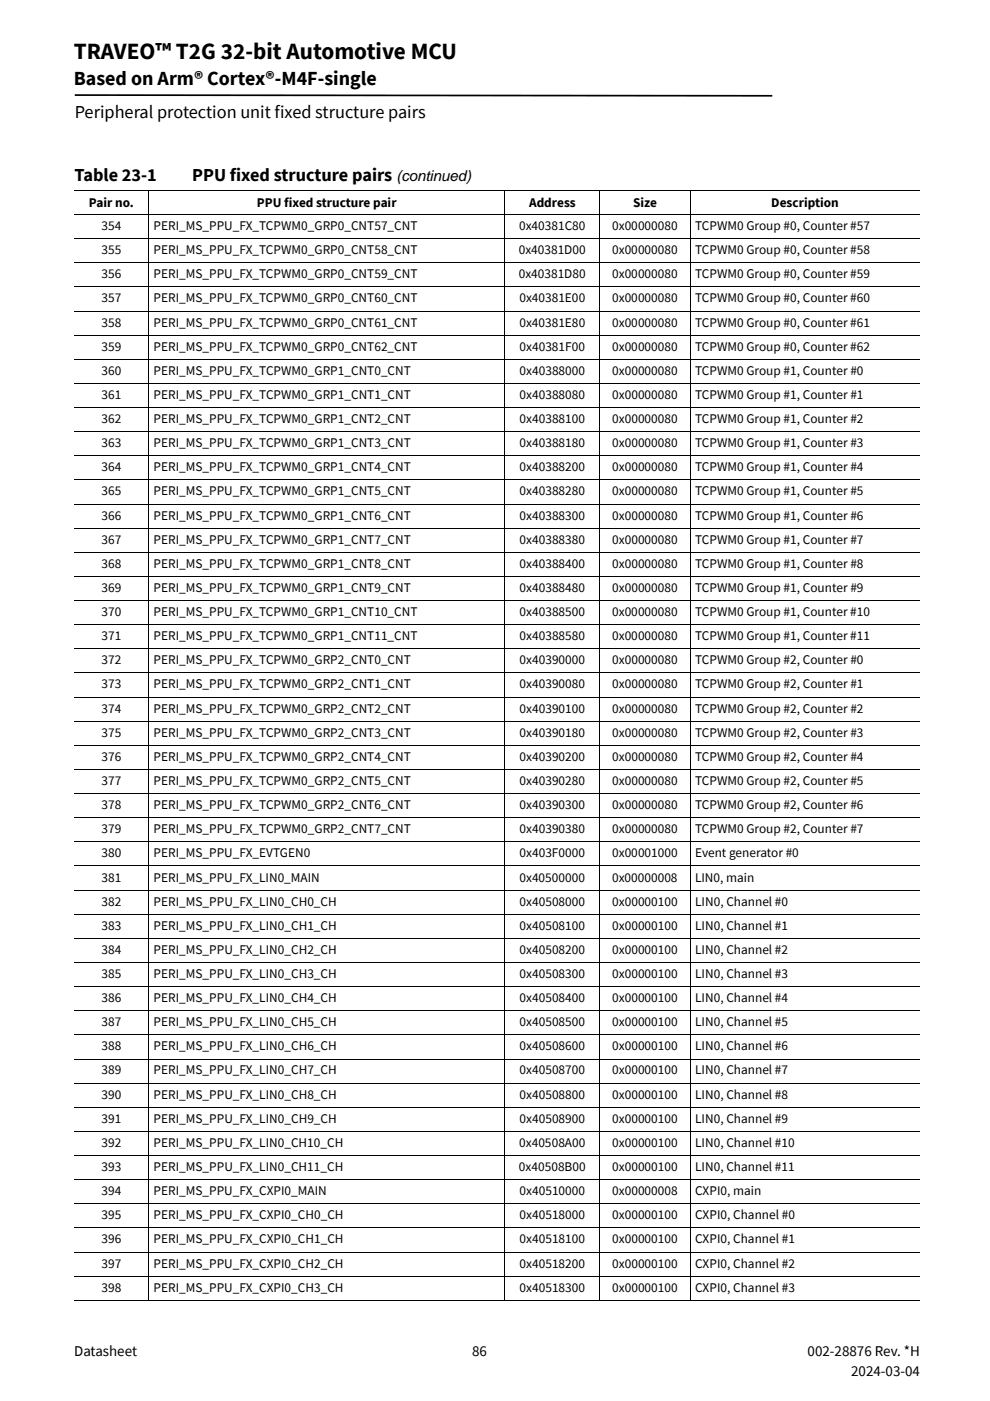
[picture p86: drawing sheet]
<svg xmlns="http://www.w3.org/2000/svg" width="210mm" height="297mm" viewBox="0 0 210 297" stroke-linecap="round" stroke-linejoin="round" font-family="sans-serif">
<defs><g id="words">
<text font-size="4.9" x="15.7" y="12.4">TRAVEO™ T2G 32-bit Automotive MCU</text>
<text font-size="4.2" x="15.7" y="18">Based on Arm® Cortex®-M4F-single</text>
<g font-size="3.9">
<text x="15.9" y="25">Peripheral protection unit fixed structure pairs</text>
<text x="15.8" y="38.4">Table 23-1</text>
<text x="40.8" y="38.4">PPU fixed structure pairs</text>
</g>
<g font-size="3.2">
<text x="84.1" y="38.4">(continued)</text>
<text x="15.7" y="287.5">Datasheet</text>
<text x="100.1" y="287.5">86</text>
<text x="171.2" y="287.5">002-28876 Rev. *H</text>
<text x="180.5" y="291.8">2024-03-04</text>
</g>
<g font-size="2.8">
<text x="18.9" y="43.8">Pair no.</text>
<text x="54.5" y="43.8">PPU fixed structure pair</text>
<text x="112.2" y="43.8">Address</text>
<text x="134.2" y="43.8">Size</text>
<text x="163.5" y="43.8">Description</text>
<text x="21.5" y="48.8">354</text>
<text x="21.5" y="53.9">355</text>
<text x="32.6" y="48.8">PERI_MS_PPU_FX_TCPWM0_GRP0_CNT57_CNT</text>
<text x="32.6" y="53.9">PERI_MS_PPU_FX_TCPWM0_GRP0_CNT58_CNT</text>
<text x="110" y="53.9">0x40381D00</text>
<text x="110" y="48.8">0x40381C80</text>
<text x="129.8" y="48.8">0x00000080</text>
<text x="129.8" y="53.9">0x00000080</text>
<text x="147.4" y="48.8">TCPWM0 Group #0, Counter #57</text>
<text x="147.4" y="53.9">TCPWM0 Group #0, Counter #58</text>
<text x="21.5" y="59">356</text>
<text x="32.6" y="59">PERI_MS_PPU_FX_TCPWM0_GRP0_CNT59_CNT</text>
<text x="110" y="59">0x40381D80</text>
<text x="129.8" y="59">0x00000080</text>
<text x="147.4" y="59">TCPWM0 Group #0, Counter #59</text>
<text x="21.5" y="64.1">357</text>
<text x="32.6" y="64.1">PERI_MS_PPU_FX_TCPWM0_GRP0_CNT60_CNT</text>
<text x="110.1" y="64.1">0x40381E00</text>
<text x="129.8" y="64.1">0x00000080</text>
<text x="147.4" y="64.1">TCPWM0 Group #0, Counter #60</text>
<text x="21.5" y="69.2">358</text>
<text x="32.6" y="69.2">PERI_MS_PPU_FX_TCPWM0_GRP0_CNT61_CNT</text>
<text x="110.1" y="69.2">0x40381E80</text>
<text x="129.8" y="69.2">0x00000080</text>
<text x="147.4" y="69.2">TCPWM0 Group #0, Counter #61</text>
<text x="21.5" y="74.4">359</text>
<text x="32.6" y="74.4">PERI_MS_PPU_FX_TCPWM0_GRP0_CNT62_CNT</text>
<text x="110.2" y="74.4">0x40381F00</text>
<text x="129.8" y="74.4">0x00000080</text>
<text x="147.4" y="74.4">TCPWM0 Group #0, Counter #62</text>
<text x="21.5" y="79.5">360</text>
<text x="32.6" y="79.5">PERI_MS_PPU_FX_TCPWM0_GRP1_CNT0_CNT</text>
<text x="110.1" y="79.5">0x40388000</text>
<text x="129.8" y="79.5">0x00000080</text>
<text x="147.4" y="79.5">TCPWM0 Group #1, Counter #0</text>
<text x="21.5" y="84.6">361</text>
<text x="21.5" y="89.7">362</text>
<text x="32.6" y="84.6">PERI_MS_PPU_FX_TCPWM0_GRP1_CNT1_CNT</text>
<text x="32.6" y="89.7">PERI_MS_PPU_FX_TCPWM0_GRP1_CNT2_CNT</text>
<text x="110.1" y="84.6">0x40388080</text>
<text x="110.1" y="89.7">0x40388100</text>
<text x="129.8" y="84.6">0x00000080</text>
<text x="129.8" y="89.7">0x00000080</text>
<text x="147.4" y="84.6">TCPWM0 Group #1, Counter #1</text>
<text x="147.4" y="89.7">TCPWM0 Group #1, Counter #2</text>
<text x="21.5" y="94.8">363</text>
<text x="32.6" y="94.8">PERI_MS_PPU_FX_TCPWM0_GRP1_CNT3_CNT</text>
<text x="110.1" y="94.8">0x40388180</text>
<text x="129.8" y="94.8">0x00000080</text>
<text x="147.4" y="94.8">TCPWM0 Group #1, Counter #3</text>
<text x="21.5" y="99.9">364</text>
<text x="32.6" y="99.9">PERI_MS_PPU_FX_TCPWM0_GRP1_CNT4_CNT</text>
<text x="110.1" y="99.9">0x40388200</text>
<text x="129.8" y="99.9">0x00000080</text>
<text x="147.4" y="99.9">TCPWM0 Group #1, Counter #4</text>
<text x="21.5" y="105">365</text>
<text x="32.6" y="105">PERI_MS_PPU_FX_TCPWM0_GRP1_CNT5_CNT</text>
<text x="110.1" y="105">0x40388280</text>
<text x="129.8" y="105">0x00000080</text>
<text x="147.4" y="105">TCPWM0 Group #1, Counter #5</text>
<text x="21.5" y="110.2">366</text>
<text x="32.6" y="110.2">PERI_MS_PPU_FX_TCPWM0_GRP1_CNT6_CNT</text>
<text x="110.1" y="110.2">0x40388300</text>
<text x="129.8" y="110.2">0x00000080</text>
<text x="147.4" y="110.2">TCPWM0 Group #1, Counter #6</text>
<text x="21.5" y="115.3">367</text>
<text x="32.6" y="115.3">PERI_MS_PPU_FX_TCPWM0_GRP1_CNT7_CNT</text>
<text x="110.1" y="115.3">0x40388380</text>
<text x="129.8" y="115.3">0x00000080</text>
<text x="147.4" y="115.3">TCPWM0 Group #1, Counter #7</text>
<text x="21.5" y="120.4">368</text>
<text x="21.5" y="125.5">369</text>
<text x="32.6" y="120.4">PERI_MS_PPU_FX_TCPWM0_GRP1_CNT8_CNT</text>
<text x="32.6" y="125.5">PERI_MS_PPU_FX_TCPWM0_GRP1_CNT9_CNT</text>
<text x="110.1" y="120.4">0x40388400</text>
<text x="110.1" y="125.5">0x40388480</text>
<text x="129.8" y="120.4">0x00000080</text>
<text x="129.8" y="125.5">0x00000080</text>
<text x="147.4" y="120.4">TCPWM0 Group #1, Counter #8</text>
<text x="147.4" y="125.5">TCPWM0 Group #1, Counter #9</text>
<text x="21.5" y="130.6">370</text>
<text x="32.6" y="130.6">PERI_MS_PPU_FX_TCPWM0_GRP1_CNT10_CNT</text>
<text x="110.2" y="130.6">0x40388500</text>
<text x="129.8" y="130.6">0x00000080</text>
<text x="147.4" y="130.6">TCPWM0 Group #1, Counter #10</text>
<text x="21.5" y="135.7">371</text>
<text x="32.6" y="135.7">PERI_MS_PPU_FX_TCPWM0_GRP1_CNT11_CNT</text>
<text x="110.2" y="135.7">0x40388580</text>
<text x="129.8" y="135.7">0x00000080</text>
<text x="147.4" y="135.7">TCPWM0 Group #1, Counter #11</text>
<text x="21.5" y="140.9">372</text>
<text x="32.6" y="140.9">PERI_MS_PPU_FX_TCPWM0_GRP2_CNT0_CNT</text>
<text x="110.1" y="140.9">0x40390000</text>
<text x="129.8" y="140.9">0x00000080</text>
<text x="147.4" y="140.9">TCPWM0 Group #2, Counter #0</text>
<text x="21.5" y="146">373</text>
<text x="32.6" y="146">PERI_MS_PPU_FX_TCPWM0_GRP2_CNT1_CNT</text>
<text x="110.1" y="146">0x40390080</text>
<text x="129.8" y="146">0x00000080</text>
<text x="147.4" y="146">TCPWM0 Group #2, Counter #1</text>
<text x="21.5" y="151.1">374</text>
<text x="32.6" y="151.1">PERI_MS_PPU_FX_TCPWM0_GRP2_CNT2_CNT</text>
<text x="110.1" y="151.1">0x40390100</text>
<text x="129.8" y="151.1">0x00000080</text>
<text x="147.4" y="151.1">TCPWM0 Group #2, Counter #2</text>
<text x="21.5" y="156.2">375</text>
<text x="21.5" y="161.3">376</text>
<text x="32.6" y="156.2">PERI_MS_PPU_FX_TCPWM0_GRP2_CNT3_CNT</text>
<text x="32.6" y="161.3">PERI_MS_PPU_FX_TCPWM0_GRP2_CNT4_CNT</text>
<text x="110.1" y="156.2">0x40390180</text>
<text x="110.1" y="161.3">0x40390200</text>
<text x="129.8" y="156.2">0x00000080</text>
<text x="129.8" y="161.3">0x00000080</text>
<text x="147.4" y="156.2">TCPWM0 Group #2, Counter #3</text>
<text x="147.4" y="161.3">TCPWM0 Group #2, Counter #4</text>
<text x="21.5" y="166.4">377</text>
<text x="32.6" y="166.4">PERI_MS_PPU_FX_TCPWM0_GRP2_CNT5_CNT</text>
<text x="110.1" y="166.4">0x40390280</text>
<text x="129.8" y="166.4">0x00000080</text>
<text x="147.4" y="166.4">TCPWM0 Group #2, Counter #5</text>
<text x="21.5" y="171.6">378</text>
<text x="32.6" y="171.6">PERI_MS_PPU_FX_TCPWM0_GRP2_CNT6_CNT</text>
<text x="110.1" y="171.6">0x40390300</text>
<text x="129.8" y="171.6">0x00000080</text>
<text x="147.4" y="171.6">TCPWM0 Group #2, Counter #6</text>
<text x="21.5" y="176.7">379</text>
<text x="32.6" y="176.7">PERI_MS_PPU_FX_TCPWM0_GRP2_CNT7_CNT</text>
<text x="110.1" y="176.7">0x40390380</text>
<text x="129.8" y="176.7">0x00000080</text>
<text x="147.4" y="176.7">TCPWM0 Group #2, Counter #7</text>
<text x="21.5" y="181.8">380</text>
<text x="32.6" y="181.8">PERI_MS_PPU_FX_EVTGEN0</text>
<text x="110.2" y="181.8">0x403F0000</text>
<text x="129.8" y="181.8">0x00001000</text>
<text x="147.4" y="181.8">Event generator #0</text>
<text x="21.5" y="186.9">381</text>
<text x="32.6" y="186.9">PERI_MS_PPU_FX_LIN0_MAIN</text>
<text x="110.1" y="186.9">0x40500000</text>
<text x="129.8" y="186.9">0x00000008</text>
<text x="147.4" y="186.9">LIN0, main</text>
<text x="21.5" y="192">382</text>
<text x="21.5" y="197.1">383</text>
<text x="32.6" y="192">PERI_MS_PPU_FX_LIN0_CH0_CH</text>
<text x="32.6" y="197.1">PERI_MS_PPU_FX_LIN0_CH1_CH</text>
<text x="110.2" y="192">0x40508000</text>
<text x="110.2" y="197.1">0x40508100</text>
<text x="129.8" y="192">0x00000100</text>
<text x="129.8" y="197.1">0x00000100</text>
<text x="147.4" y="192">LIN0, Channel #0</text>
<text x="147.4" y="197.1">LIN0, Channel #1</text>
<text x="21.5" y="202.2">384</text>
<text x="32.6" y="202.2">PERI_MS_PPU_FX_LIN0_CH2_CH</text>
<text x="110.2" y="202.2">0x40508200</text>
<text x="129.8" y="202.2">0x00000100</text>
<text x="147.4" y="202.2">LIN0, Channel #2</text>
<text x="21.5" y="207.3">385</text>
<text x="32.6" y="207.3">PERI_MS_PPU_FX_LIN0_CH3_CH</text>
<text x="110.2" y="207.3">0x40508300</text>
<text x="129.8" y="207.3">0x00000100</text>
<text x="147.4" y="207.3">LIN0, Channel #3</text>
<text x="21.5" y="212.5">386</text>
<text x="32.6" y="212.5">PERI_MS_PPU_FX_LIN0_CH4_CH</text>
<text x="110.2" y="212.5">0x40508400</text>
<text x="129.8" y="212.5">0x00000100</text>
<text x="147.4" y="212.5">LIN0, Channel #4</text>
<text x="21.5" y="217.6">387</text>
<text x="32.6" y="217.6">PERI_MS_PPU_FX_LIN0_CH5_CH</text>
<text x="110.2" y="217.6">0x40508500</text>
<text x="129.8" y="217.6">0x00000100</text>
<text x="147.4" y="217.6">LIN0, Channel #5</text>
<text x="21.5" y="222.7">388</text>
<text x="21.5" y="227.8">389</text>
<text x="32.6" y="222.7">PERI_MS_PPU_FX_LIN0_CH6_CH</text>
<text x="32.6" y="227.8">PERI_MS_PPU_FX_LIN0_CH7_CH</text>
<text x="110.2" y="222.7">0x40508600</text>
<text x="110.2" y="227.8">0x40508700</text>
<text x="129.8" y="222.7">0x00000100</text>
<text x="129.8" y="227.8">0x00000100</text>
<text x="147.4" y="222.7">LIN0, Channel #6</text>
<text x="147.4" y="227.8">LIN0, Channel #7</text>
<text x="21.5" y="232.9">390</text>
<text x="32.6" y="232.9">PERI_MS_PPU_FX_LIN0_CH8_CH</text>
<text x="110.2" y="232.9">0x40508800</text>
<text x="129.8" y="232.9">0x00000100</text>
<text x="147.4" y="232.9">LIN0, Channel #8</text>
<text x="21.5" y="238">391</text>
<text x="32.6" y="238">PERI_MS_PPU_FX_LIN0_CH9_CH</text>
<text x="110.2" y="238">0x40508900</text>
<text x="129.8" y="238">0x00000100</text>
<text x="147.4" y="238">LIN0, Channel #9</text>
<text x="21.5" y="243.2">392</text>
<text x="32.6" y="243.2">PERI_MS_PPU_FX_LIN0_CH10_CH</text>
<text x="110.1" y="243.2">0x40508A00</text>
<text x="129.8" y="243.2">0x00000100</text>
<text x="147.4" y="243.2">LIN0, Channel #10</text>
<text x="21.5" y="248.3">393</text>
<text x="32.6" y="248.3">PERI_MS_PPU_FX_LIN0_CH11_CH</text>
<text x="110" y="248.3">0x40508B00</text>
<text x="129.8" y="248.3">0x00000100</text>
<text x="147.4" y="248.3">LIN0, Channel #11</text>
<text x="21.5" y="253.4">394</text>
<text x="32.6" y="253.4">PERI_MS_PPU_FX_CXPI0_MAIN</text>
<text x="110.2" y="253.4">0x40510000</text>
<text x="129.8" y="253.4">0x00000008</text>
<text x="147.4" y="253.4">CXPI0, main</text>
<text x="21.5" y="258.5">395</text>
<text x="21.5" y="263.6">396</text>
<text x="32.6" y="258.5">PERI_MS_PPU_FX_CXPI0_CH0_CH</text>
<text x="32.6" y="263.6">PERI_MS_PPU_FX_CXPI0_CH1_CH</text>
<text x="110.2" y="258.5">0x40518000</text>
<text x="110.2" y="263.6">0x40518100</text>
<text x="129.8" y="258.5">0x00000100</text>
<text x="129.8" y="263.6">0x00000100</text>
<text x="147.4" y="258.5">CXPI0, Channel #0</text>
<text x="147.4" y="263.6">CXPI0, Channel #1</text>
<text x="21.5" y="268.7">397</text>
<text x="32.6" y="268.7">PERI_MS_PPU_FX_CXPI0_CH2_CH</text>
<text x="110.2" y="268.7">0x40518200</text>
<text x="129.8" y="268.7">0x00000100</text>
<text x="147.4" y="268.7">CXPI0, Channel #2</text>
<text x="21.5" y="273.9">398</text>
<text x="32.6" y="273.9">PERI_MS_PPU_FX_CXPI0_CH3_CH</text>
<text x="110.2" y="273.9">0x40518300</text>
<text x="129.8" y="273.9">0x00000100</text>
<text x="147.4" y="273.9">CXPI0, Channel #3</text>
</g>
</g></defs>
<path d="M15.9 20l147.8 .1v.4l-147.8-.2z" fill="#000"/>
<path d="M169.2 5.1h36.3v16h-36.3z" fill="#fff"/>
<g fill="none" stroke="#000" stroke-width=".21">
<path d="M15.8 40.4h179.2M15.8 45.5h179.2M15.8 50.6h179.2M15.8 55.7h179.2M31.5 40.3v235.5M107 45.4v230.4M107.1 40.3v5.3M127.2 40.3v235.5M146.3 40.3v235.5M15.8 60.8h179.2M15.8 66h179.2M15.8 71.1h179.2"/>
<path d="M15.8 76.2h179.2M15.8 81.3h179.2M15.8 86.4h179.2M15.8 91.5h179.2M15.8 96.6h179.2M15.8 101.7h179.2M15.8 106.9h179.2M15.8 112h179.2M15.8 117.1h179.2M15.8 122.2h179.2M15.8 127.3h179.2M15.8 132.4h179.2"/>
<path d="M15.8 137.6h179.2M15.8 142.7h179.2M15.8 147.8h179.2M15.8 152.9h179.2M15.8 158h179.2M15.8 163.1h179.2M15.8 168.3h179.2M15.8 173.4h179.2M15.8 178.5h179.2M15.8 183.6h179.2M15.8 188.7h179.2M15.8 193.8h179.2"/>
<path d="M15.8 198.9h179.2M15.8 204.1h179.2M15.8 209.2h179.2M15.8 214.3h179.2M15.8 219.4h179.2M15.8 224.5h179.2M15.8 229.6h179.2M15.8 234.8h179.2M15.8 239.9h179.2M15.8 245h179.2M15.8 250.1h179.2M15.8 255.2h179.2"/>
<path d="M15.8 260.3h179.2M15.8 265.5h179.2M15.8 270.6h179.2M15.8 275.7h179.2"/>
</g>
<use href="#words"/>
</svg>
